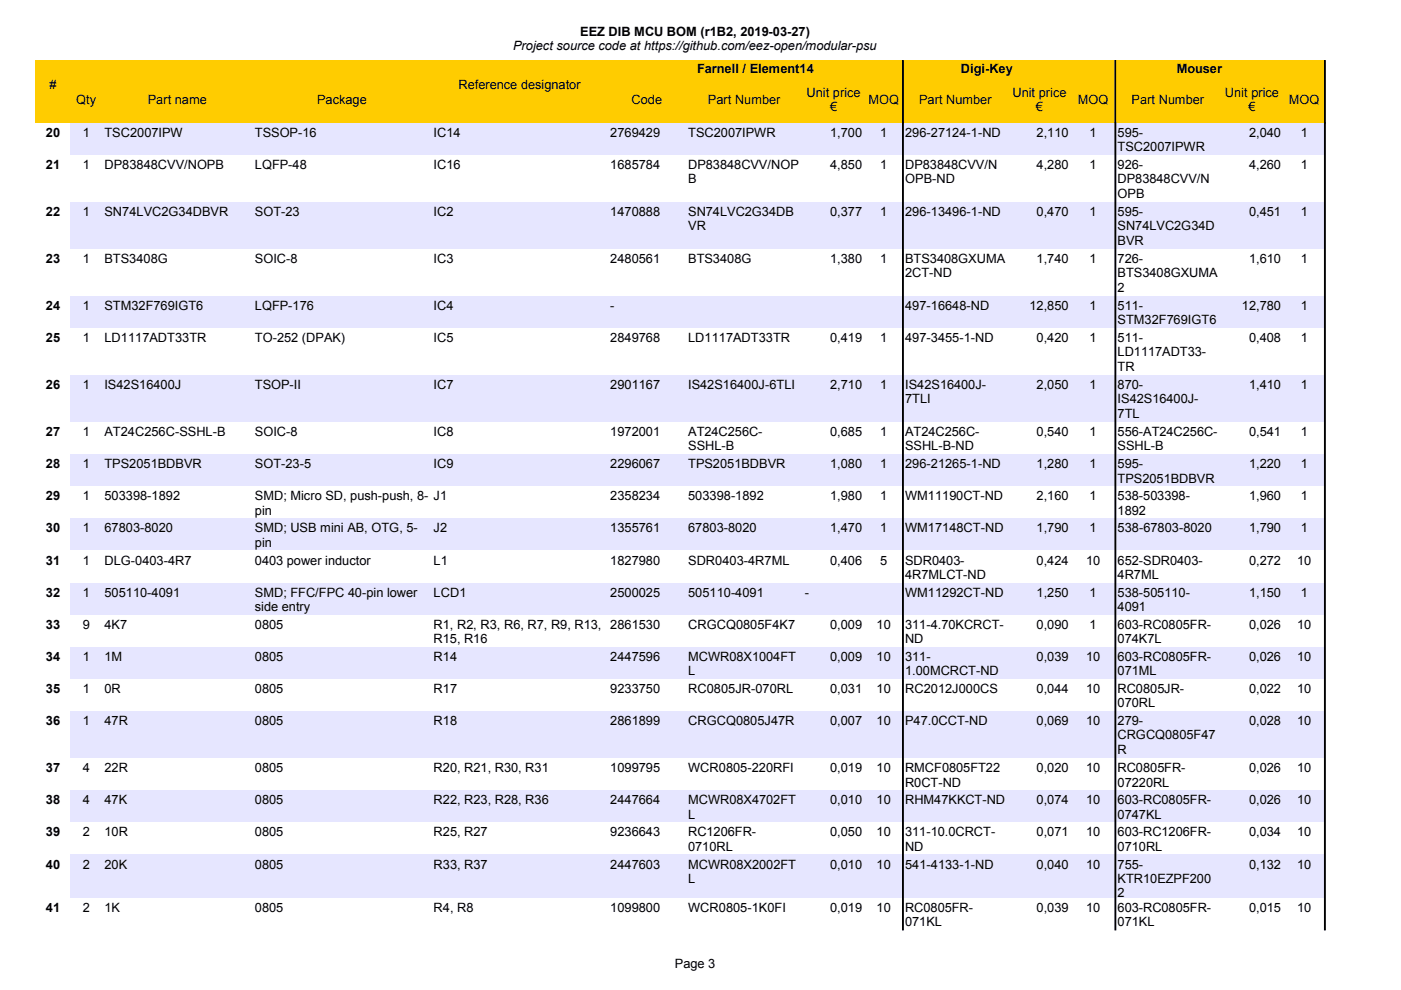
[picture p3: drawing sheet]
<svg xmlns="http://www.w3.org/2000/svg" width="297mm" height="210mm" viewBox="0 0 297 210" stroke-linecap="round" stroke-linejoin="round" font-family="sans-serif">
<defs><g id="words">
<g font-size="2.7">
<text x="108.8" y="10.6">Project source code at https://github.com/eez-open/modular-psu</text>
<text x="123" y="7.5">EEZ DIB MCU BOM (r1B2, 2019-03-27)</text>
<text x="147.8" y="15.4">Farnell / Element14</text>
<text x="203.7" y="15.4">Digi-Key</text>
<text x="249.5" y="15.4">Mouser</text>
<text x="10.5" y="18.9">#</text>
<text x="16.2" y="22">Qty</text>
<text x="31.3" y="22">Part name</text>
<text x="67.2" y="22">Package</text>
<text x="97.2" y="18.9">Reference designator</text>
<text x="133.9" y="22">Code</text>
<text x="150.1" y="22">Part Number</text>
<text x="171" y="20.5">Unit price</text>
<text x="176" y="23.5">€</text>
<text x="184.1" y="22">MOQ</text>
<text x="194.9" y="22">Part Number</text>
<text x="214.7" y="20.5">Unit price</text>
<text x="219.6" y="23.5">€</text>
<text x="228.5" y="22">MOQ</text>
<text x="239.9" y="22">Part Number</text>
<text x="259.7" y="20.5">Unit price</text>
<text x="264.7" y="23.5">€</text>
<text x="273.3" y="22">MOQ</text>
<text x="9.7" y="29">20</text>
<text x="17.5" y="29">1</text>
<text x="22.2" y="29">TSC2007IPW</text>
<text x="54" y="29">TSSOP-16</text>
<text x="91.9" y="29">IC14</text>
<text x="129.4" y="29">2769429</text>
<text x="145.9" y="29">TSC2007IPWR</text>
<text x="176" y="29">1,700</text>
<text x="186.6" y="29">1</text>
<text x="191.9" y="29">296-27124-1-ND</text>
<text x="219.8" y="29">2,110</text>
<text x="231" y="29">1</text>
<text x="237" y="29">595-</text>
<text x="264.8" y="29">2,040</text>
<text x="275.8" y="29">1</text>
<text x="9.7" y="35.8">21</text>
<text x="17.5" y="35.8">1</text>
<text x="22.2" y="35.8">DP83848CVV/NOPB</text>
<text x="54" y="35.8">LQFP-48</text>
<text x="91.9" y="35.8">IC16</text>
<text x="129.4" y="35.8">1685784</text>
<text x="145.9" y="35.8">DP83848CVV/NOP</text>
<text x="176" y="35.8">4,850</text>
<text x="186.6" y="35.8">1</text>
<text x="191.9" y="35.8">DP83848CVV/N</text>
<text x="219.8" y="35.8">4,280</text>
<text x="231" y="35.8">1</text>
<text x="237" y="32.1">TSC2007IPWR</text>
<text x="237" y="35.8">926-</text>
<text x="264.8" y="35.8">4,260</text>
<text x="275.8" y="35.8">1</text>
<text x="145.9" y="38.9">B</text>
<text x="191.9" y="38.9">OPB-ND</text>
<text x="237" y="38.9">DP83848CVV/N</text>
<text x="237" y="41.9">OPB</text>
<text x="9.7" y="45.8">22</text>
<text x="17.5" y="45.8">1</text>
<text x="22.2" y="45.8">SN74LVC2G34DBVR</text>
<text x="54" y="45.8">SOT-23</text>
<text x="91.9" y="45.8">IC2</text>
<text x="129.4" y="45.8">1470888</text>
<text x="145.9" y="45.8">SN74LVC2G34DB</text>
<text x="176" y="45.8">0,377</text>
<text x="186.6" y="45.8">1</text>
<text x="191.9" y="45.8">296-13496-1-ND</text>
<text x="219.8" y="45.8">0,470</text>
<text x="231" y="45.8">1</text>
<text x="237" y="45.8">595-</text>
<text x="264.8" y="45.8">0,451</text>
<text x="275.8" y="45.8">1</text>
<text x="145.9" y="48.8">VR</text>
<text x="237" y="48.8">SN74LVC2G34D</text>
<text x="237" y="51.9">BVR</text>
<text x="9.7" y="55.8">23</text>
<text x="17.5" y="55.8">1</text>
<text x="22.2" y="55.8">BTS3408G</text>
<text x="54" y="55.8">SOIC-8</text>
<text x="91.9" y="55.8">IC3</text>
<text x="129.4" y="55.8">2480561</text>
<text x="145.9" y="55.8">BTS3408G</text>
<text x="176" y="55.8">1,380</text>
<text x="186.6" y="55.8">1</text>
<text x="191.9" y="55.8">BTS3408GXUMA</text>
<text x="191.9" y="58.8">2CT-ND</text>
<text x="219.8" y="55.8">1,740</text>
<text x="231" y="55.8">1</text>
<text x="237" y="55.8">726-</text>
<text x="237" y="58.8">BTS3408GXUMA</text>
<text x="264.8" y="55.8">1,610</text>
<text x="275.8" y="55.8">1</text>
<text x="9.7" y="65.7">24</text>
<text x="17.5" y="65.7">1</text>
<text x="22.2" y="65.7">STM32F769IGT6</text>
<text x="54" y="65.7">LQFP-176</text>
<text x="91.9" y="65.7">IC4</text>
<text x="129.4" y="65.7">-</text>
<text x="191.9" y="65.7">497-16648-ND</text>
<text x="218.3" y="65.7">12,850</text>
<text x="231" y="65.7">1</text>
<text x="237" y="61.8">2</text>
<text x="237" y="65.7">511-</text>
<text x="263.3" y="65.7">12,780</text>
<text x="275.8" y="65.7">1</text>
<text x="237" y="68.8">STM32F769IGT6</text>
<text x="9.7" y="72.5">25</text>
<text x="17.5" y="72.5">1</text>
<text x="22.2" y="72.5">LD1117ADT33TR</text>
<text x="54" y="72.5">TO-252 (DPAK)</text>
<text x="91.9" y="72.5">IC5</text>
<text x="129.4" y="72.5">2849768</text>
<text x="145.9" y="72.5">LD1117ADT33TR</text>
<text x="176" y="72.5">0,419</text>
<text x="186.6" y="72.5">1</text>
<text x="191.9" y="72.5">497-3455-1-ND</text>
<text x="219.8" y="72.5">0,420</text>
<text x="231" y="72.5">1</text>
<text x="237" y="72.5">511-</text>
<text x="237" y="75.6">LD1117ADT33-</text>
<text x="264.8" y="72.5">0,408</text>
<text x="275.8" y="72.5">1</text>
<text x="9.7" y="82.5">26</text>
<text x="17.5" y="82.5">1</text>
<text x="22.2" y="82.5">IS42S16400J</text>
<text x="54" y="82.5">TSOP-II</text>
<text x="91.9" y="82.5">IC7</text>
<text x="129.4" y="82.5">2901167</text>
<text x="145.9" y="82.5">IS42S16400J-6TLI</text>
<text x="176" y="82.5">2,710</text>
<text x="186.6" y="82.5">1</text>
<text x="191.9" y="82.5">IS42S16400J-</text>
<text x="219.8" y="82.5">2,050</text>
<text x="231" y="82.5">1</text>
<text x="237" y="78.6">TR</text>
<text x="237" y="82.5">870-</text>
<text x="264.8" y="82.5">1,410</text>
<text x="275.8" y="82.5">1</text>
<text x="191.9" y="85.5">7TLI</text>
<text x="237" y="85.5">IS42S16400J-</text>
<text x="237" y="88.6">7TL</text>
<text x="9.7" y="92.5">27</text>
<text x="17.5" y="92.5">1</text>
<text x="22.2" y="92.5">AT24C256C-SSHL-B</text>
<text x="54" y="92.5">SOIC-8</text>
<text x="91.9" y="92.5">IC8</text>
<text x="129.4" y="92.5">1972001</text>
<text x="145.9" y="92.5">AT24C256C-</text>
<text x="145.9" y="95.5">SSHL-B</text>
<text x="176" y="92.5">0,685</text>
<text x="186.6" y="92.5">1</text>
<text x="191.9" y="92.5">AT24C256C-</text>
<text x="191.9" y="95.5">SSHL-B-ND</text>
<text x="219.8" y="92.5">0,540</text>
<text x="231" y="92.5">1</text>
<text x="237" y="92.5">556-AT24C256C-</text>
<text x="237" y="95.5">SSHL-B</text>
<text x="264.8" y="92.5">0,541</text>
<text x="275.8" y="92.5">1</text>
<text x="9.7" y="99.3">28</text>
<text x="17.5" y="99.3">1</text>
<text x="22.2" y="99.3">TPS2051BDBVR</text>
<text x="54" y="99.3">SOT-23-5</text>
<text x="91.9" y="99.3">IC9</text>
<text x="129.4" y="99.3">2296067</text>
<text x="145.9" y="99.3">TPS2051BDBVR</text>
<text x="176" y="99.3">1,080</text>
<text x="186.6" y="99.3">1</text>
<text x="191.9" y="99.3">296-21265-1-ND</text>
<text x="219.8" y="99.3">1,280</text>
<text x="231" y="99.3">1</text>
<text x="237" y="99.3">595-</text>
<text x="264.8" y="99.3">1,220</text>
<text x="275.8" y="99.3">1</text>
<text x="9.7" y="106.1">29</text>
<text x="17.5" y="106.1">1</text>
<text x="22.2" y="106.1">503398-1892</text>
<text x="54" y="106.1">SMD; Micro SD, push-push, 8- J1</text>
<text x="129.4" y="106.1">2358234</text>
<text x="145.9" y="106.1">503398-1892</text>
<text x="176" y="106.1">1,980</text>
<text x="186.6" y="106.1">1</text>
<text x="191.9" y="106.1">WM11190CT-ND</text>
<text x="219.8" y="106.1">2,160</text>
<text x="231" y="106.1">1</text>
<text x="237" y="102.3">TPS2051BDBVR</text>
<text x="237" y="106.1">538-503398-</text>
<text x="264.8" y="106.1">1,960</text>
<text x="275.8" y="106.1">1</text>
<text x="9.7" y="112.9">30</text>
<text x="17.5" y="112.9">1</text>
<text x="22.2" y="112.9">67803-8020</text>
<text x="54" y="109.1">pin</text>
<text x="54" y="112.9">SMD; USB mini AB, OTG, 5-</text>
<text x="91.9" y="112.9">J2</text>
<text x="129.4" y="112.9">1355761</text>
<text x="145.9" y="112.9">67803-8020</text>
<text x="176" y="112.9">1,470</text>
<text x="186.6" y="112.9">1</text>
<text x="191.9" y="112.9">WM17148CT-ND</text>
<text x="219.8" y="112.9">1,790</text>
<text x="231" y="112.9">1</text>
<text x="237" y="112.9">538-67803-8020</text>
<text x="237" y="109.1">1892</text>
<text x="264.8" y="112.9">1,790</text>
<text x="275.8" y="112.9">1</text>
<text x="9.7" y="119.7">31</text>
<text x="17.5" y="119.7">1</text>
<text x="22.2" y="119.7">DLG-0403-4R7</text>
<text x="54" y="115.9">pin</text>
<text x="54" y="119.7">0403 power inductor</text>
<text x="91.9" y="119.7">L1</text>
<text x="129.4" y="119.7">1827980</text>
<text x="145.9" y="119.7">SDR0403-4R7ML</text>
<text x="176" y="119.7">0,406</text>
<text x="186.6" y="119.7">5</text>
<text x="191.9" y="119.7">SDR0403-</text>
<text x="219.8" y="119.7">0,424</text>
<text x="230.3" y="119.7">10</text>
<text x="237" y="119.7">652-SDR0403-</text>
<text x="264.8" y="119.7">0,272</text>
<text x="275" y="119.7">10</text>
<text x="191.9" y="122.7">4R7MLCT-ND</text>
<text x="237" y="122.7">4R7ML</text>
<text x="9.7" y="126.5">32</text>
<text x="17.5" y="126.5">1</text>
<text x="22.2" y="126.5">505110-4091</text>
<text x="54" y="126.5">SMD; FFC/FPC 40-pin lower</text>
<text x="54" y="129.5">side entry</text>
<text x="91.9" y="126.5">LCD1</text>
<text x="129.4" y="126.5">2500025</text>
<text x="145.9" y="126.5">505110-4091</text>
<text x="170.7" y="126.5">-</text>
<text x="191.9" y="126.5">WM11292CT-ND</text>
<text x="219.8" y="126.5">1,250</text>
<text x="231" y="126.5">1</text>
<text x="237" y="126.5">538-505110-</text>
<text x="237" y="129.5">4091</text>
<text x="264.8" y="126.5">1,150</text>
<text x="275.8" y="126.5">1</text>
<text x="9.7" y="133.3">33</text>
<text x="17.5" y="133.3">9</text>
<text x="22.2" y="133.3">4K7</text>
<text x="54" y="133.3">0805</text>
<text x="91.9" y="133.3">R1, R2, R3, R6, R7, R9, R13, 2861530</text>
<text x="91.9" y="136.3">R15, R16</text>
<text x="145.9" y="133.3">CRGCQ0805F4K7</text>
<text x="176" y="133.3">0,009</text>
<text x="185.8" y="133.3">10</text>
<text x="191.9" y="133.3">311-4.70KCRCT-</text>
<text x="191.9" y="136.3">ND</text>
<text x="219.8" y="133.3">0,090</text>
<text x="231" y="133.3">1</text>
<text x="237" y="133.3">603-RC0805FR-</text>
<text x="237" y="136.3">074K7L</text>
<text x="264.8" y="133.3">0,026</text>
<text x="275" y="133.3">10</text>
<text x="9.7" y="140.1">34</text>
<text x="17.5" y="140.1">1</text>
<text x="22.2" y="140.1">1M</text>
<text x="54" y="140.1">0805</text>
<text x="91.9" y="140.1">R14</text>
<text x="129.4" y="140.1">2447596</text>
<text x="145.9" y="140.1">MCWR08X1004FT</text>
<text x="145.9" y="143.2">L</text>
<text x="176" y="140.1">0,009</text>
<text x="185.8" y="140.1">10</text>
<text x="191.9" y="140.1">311-</text>
<text x="191.9" y="143.2">1.00MCRCT-ND</text>
<text x="219.8" y="140.1">0,039</text>
<text x="230.3" y="140.1">10</text>
<text x="237" y="140.1">603-RC0805FR-</text>
<text x="237" y="143.2">071ML</text>
<text x="264.8" y="140.1">0,026</text>
<text x="275" y="140.1">10</text>
<text x="9.7" y="146.9">35</text>
<text x="17.5" y="146.9">1</text>
<text x="22.2" y="146.9">0R</text>
<text x="54" y="146.9">0805</text>
<text x="91.9" y="146.9">R17</text>
<text x="129.4" y="146.9">9233750</text>
<text x="145.9" y="146.9">RC0805JR-070RL</text>
<text x="176" y="146.9">0,031</text>
<text x="185.8" y="146.9">10</text>
<text x="191.9" y="146.9">RC2012J000CS</text>
<text x="219.8" y="146.9">0,044</text>
<text x="230.3" y="146.9">10</text>
<text x="237" y="146.9">RC0805JR-</text>
<text x="237" y="150">070RL</text>
<text x="264.8" y="146.9">0,022</text>
<text x="275" y="146.9">10</text>
<text x="9.7" y="153.7">36</text>
<text x="17.5" y="153.7">1</text>
<text x="22.2" y="153.7">47R</text>
<text x="54" y="153.7">0805</text>
<text x="91.9" y="153.7">R18</text>
<text x="129.4" y="153.7">2861899</text>
<text x="145.9" y="153.7">CRGCQ0805J47R</text>
<text x="176" y="153.7">0,007</text>
<text x="185.8" y="153.7">10</text>
<text x="191.9" y="153.7">P47.0CCT-ND</text>
<text x="219.8" y="153.7">0,069</text>
<text x="230.3" y="153.7">10</text>
<text x="237" y="153.7">279-</text>
<text x="264.8" y="153.7">0,028</text>
<text x="275" y="153.7">10</text>
<text x="237" y="156.8">CRGCQ0805F47</text>
<text x="237" y="159.8">R</text>
<text x="9.7" y="163.7">37</text>
<text x="17.5" y="163.7">4</text>
<text x="22.2" y="163.7">22R</text>
<text x="54" y="163.7">0805</text>
<text x="91.9" y="163.7">R20, R21, R30, R31</text>
<text x="129.4" y="163.7">1099795</text>
<text x="145.9" y="163.7">WCR0805-220RFI</text>
<text x="176" y="163.7">0,019</text>
<text x="185.8" y="163.7">10</text>
<text x="191.9" y="163.7">RMCF0805FT22</text>
<text x="191.9" y="166.8">R0CT-ND</text>
<text x="219.8" y="163.7">0,020</text>
<text x="230.3" y="163.7">10</text>
<text x="237" y="163.7">RC0805FR-</text>
<text x="237" y="166.8">07220RL</text>
<text x="264.8" y="163.7">0,026</text>
<text x="275" y="163.7">10</text>
<text x="9.7" y="170.5">38</text>
<text x="17.5" y="170.5">4</text>
<text x="22.2" y="170.5">47K</text>
<text x="54" y="170.5">0805</text>
<text x="91.9" y="170.5">R22, R23, R28, R36</text>
<text x="129.4" y="170.5">2447664</text>
<text x="145.9" y="170.5">MCWR08X4702FT</text>
<text x="145.9" y="173.6">L</text>
<text x="176" y="170.5">0,010</text>
<text x="185.8" y="170.5">10</text>
<text x="191.9" y="170.5">RHM47KKCT-ND</text>
<text x="219.8" y="170.5">0,074</text>
<text x="230.3" y="170.5">10</text>
<text x="237" y="170.5">603-RC0805FR-</text>
<text x="237" y="173.6">0747KL</text>
<text x="264.8" y="170.5">0,026</text>
<text x="275" y="170.5">10</text>
<text x="9.7" y="177.3">39</text>
<text x="17.5" y="177.3">2</text>
<text x="22.2" y="177.3">10R</text>
<text x="54" y="177.3">0805</text>
<text x="91.9" y="177.3">R25, R27</text>
<text x="129.4" y="177.3">9236643</text>
<text x="145.9" y="177.3">RC1206FR-</text>
<text x="176" y="177.3">0,050</text>
<text x="185.8" y="177.3">10</text>
<text x="191.9" y="177.3">311-10.0CRCT-</text>
<text x="219.8" y="177.3">0,071</text>
<text x="230.3" y="177.3">10</text>
<text x="237" y="177.3">603-RC1206FR-</text>
<text x="264.8" y="177.3">0,034</text>
<text x="275" y="177.3">10</text>
<text x="9.7" y="184.2">40</text>
<text x="17.5" y="184.2">2</text>
<text x="22.2" y="184.2">20K</text>
<text x="54" y="184.2">0805</text>
<text x="91.9" y="184.2">R33, R37</text>
<text x="129.4" y="184.2">2447603</text>
<text x="145.9" y="180.4">0710RL</text>
<text x="145.9" y="184.2">MCWR08X2002FT</text>
<text x="176" y="184.2">0,010</text>
<text x="185.8" y="184.2">10</text>
<text x="191.9" y="184.2">541-4133-1-ND</text>
<text x="191.9" y="180.4">ND</text>
<text x="219.8" y="184.2">0,040</text>
<text x="230.3" y="184.2">10</text>
<text x="237" y="180.4">0710RL</text>
<text x="237" y="184.2">755-</text>
<text x="264.8" y="184.2">0,132</text>
<text x="275" y="184.2">10</text>
<text x="145.9" y="187.2">L</text>
<text x="237" y="187.2">KTR10EZPF200</text>
<text x="237" y="190.2">2</text>
<text x="9.7" y="193.3">41</text>
<text x="17.5" y="193.3">2</text>
<text x="22.2" y="193.3">1K</text>
<text x="54" y="193.3">0805</text>
<text x="91.9" y="193.3">R4, R8</text>
<text x="129.4" y="193.3">1099800</text>
<text x="145.9" y="193.3">WCR0805-1K0FI</text>
<text x="176" y="193.3">0,019</text>
<text x="185.8" y="193.3">10</text>
<text x="191.9" y="193.3">RC0805FR-</text>
<text x="191.9" y="196.4">071KL</text>
<text x="219.8" y="193.3">0,039</text>
<text x="230.3" y="193.3">10</text>
<text x="237" y="193.3">603-RC0805FR-</text>
<text x="237" y="196.4">071KL</text>
<text x="264.8" y="193.3">0,015</text>
<text x="275" y="193.3">10</text>
<text x="143.1" y="205.3">Page 3</text>
</g>
</g></defs>
<path d="M7.6 12.8h273.3v13.2h-273.3z" fill-rule="evenodd" fill="#fc0"/>
<g fill="#000" stroke="#000" stroke-width=".21">
<path d="M191.3 12.8h.2v13.3h-.2z" fill-rule="evenodd"/>
<path d="M236.4 12.8h.2v13.3h-.2z" fill-rule="evenodd"/>
<path d="M280.8 12.8h.2v13.3h-.2z" fill-rule="evenodd"/>
</g>
<g fill="#e6e6ff">
<path d="M14.9 26.1h266v6.7h-266z" fill-rule="evenodd"/>
<path d="M14.9 42.8h266v10h-266z" fill-rule="evenodd"/>
<path d="M14.9 62.8h266v6.7h-266z" fill-rule="evenodd"/>
<path d="M14.9 79.5h266v10h-266z" fill-rule="evenodd"/>
<path d="M14.9 96.3h266v6.8h-266z" fill-rule="evenodd"/>
<path d="M14.9 109.9h266v6.8h-266z" fill-rule="evenodd"/>
<path d="M14.9 123.5h266v6.8h-266z" fill-rule="evenodd"/>
<path d="M14.9 137.2h266v6.8h-266z" fill-rule="evenodd"/>
<path d="M14.9 150.8h266v9.9h-266z" fill-rule="evenodd"/>
<path d="M14.9 167.6h266v6.7h-266z" fill-rule="evenodd"/>
<path d="M14.9 181.2h266v9.1h-266z" fill-rule="evenodd"/>
</g>
<g fill="#000" stroke="#000" stroke-width=".21">
<path d="M191.3 26.1h.2v171.1h-.2z" fill-rule="evenodd"/>
<path d="M236.4 26.1h.2v171.1h-.2z" fill-rule="evenodd"/>
<path d="M280.8 26.1h.2v171.1h-.2z" fill-rule="evenodd"/>
</g>
<use href="#words"/>
</svg>
